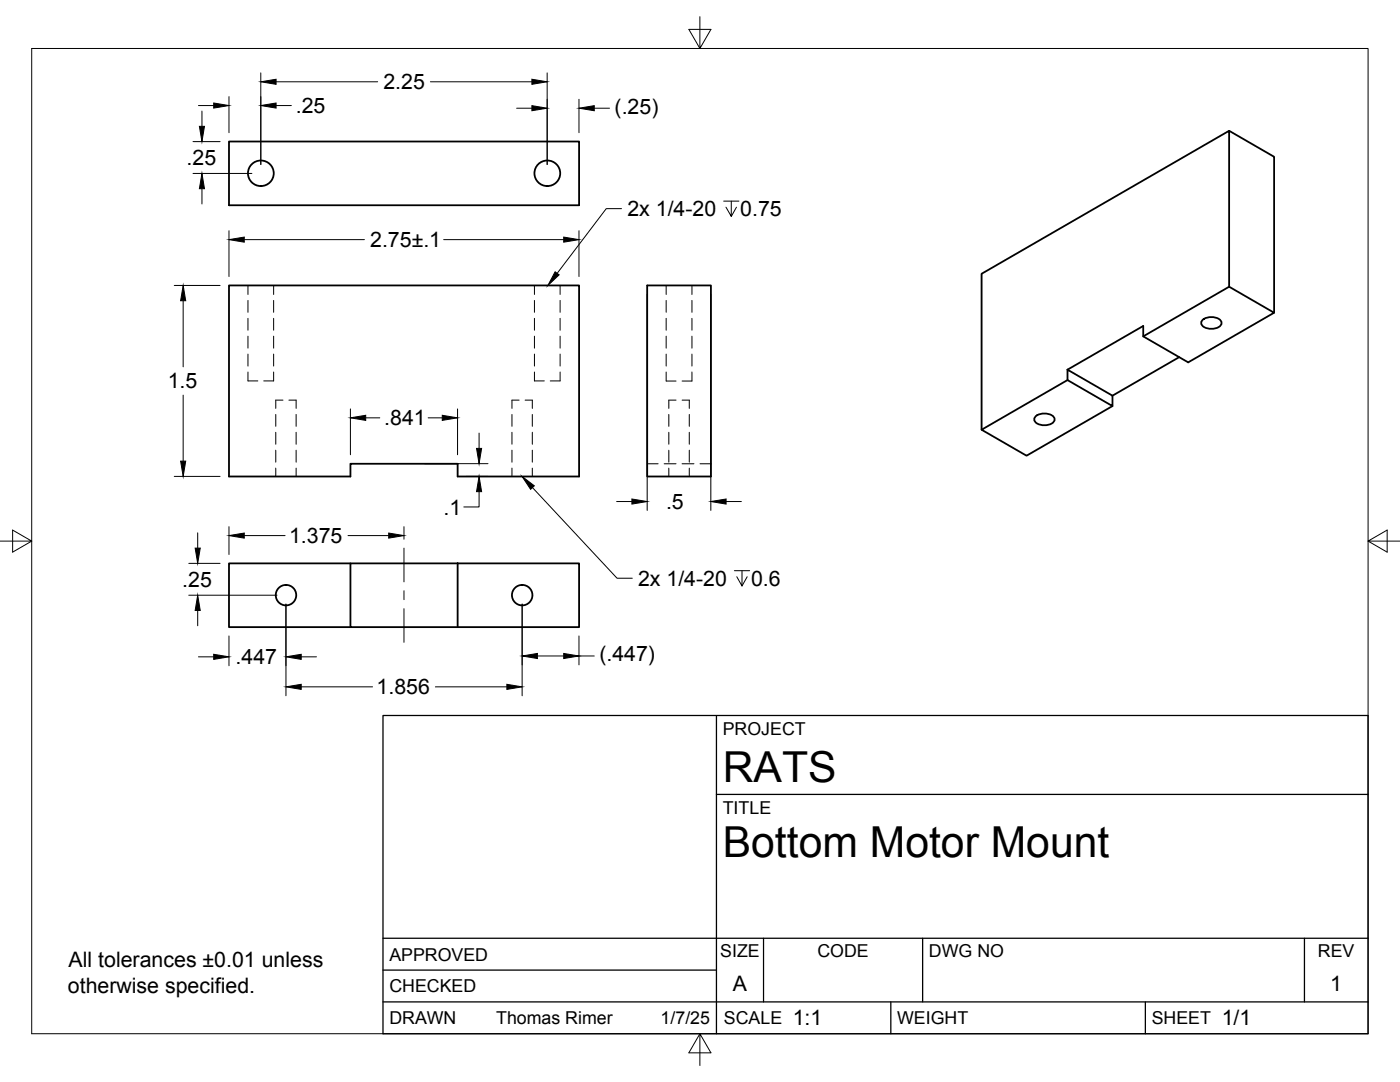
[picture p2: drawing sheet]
<svg xmlns="http://www.w3.org/2000/svg" width="279mm" height="216mm" viewBox="0 0 279 216" stroke-linecap="round" stroke-linejoin="round" font-family="sans-serif">
<defs><g id="words">
<g font-size="8.5">
<text x="144.3" y="156">RATS</text>
<text x="144.3" y="171">Bottom Motor Mount</text>
</g>
<g font-size="4.3">
<text x="76.5" y="17.8">2.25</text>
<text x="59" y="22.6">.25</text>
<text x="122.7" y="22.7">(.25)</text>
<text x="37.2" y="32.9">.25</text>
<text x="125.2" y="43.2">2x 1/4-20</text>
<text x="147.7" y="43.2">0.75</text>
<text x="73.9" y="49.3">2.75±.1</text>
<text x="33.5" y="77.5">1.5</text>
<text x="76.7" y="84.9">.841</text>
<text x="132.9" y="101.6">.5</text>
<text x="88.5" y="102.7">.1</text>
<text x="57.7" y="108.4">1.375</text>
<text x="36.4" y="117.1">.25</text>
<text x="127.3" y="116.9">2x 1/4-20</text>
<text x="149.9" y="116.9">0.6</text>
<text x="119.6" y="132">(.447)</text>
<text x="47" y="132.6">.447</text>
<text x="75.2" y="138.6">1.856</text>
<text x="13.7" y="193">All tolerances ±0.01 unless</text>
<text x="146.3" y="197.7">A</text>
<text x="265.5" y="197.7">1</text>
<text x="13.5" y="198.1">otherwise specified.</text>
<text x="158.2" y="204.6">1:1</text>
<text x="243.8" y="204.6">1/1</text>
</g>
<g font-size="3.5">
<text x="144.3" y="146.6">PROJECT</text>
<text x="144.3" y="162.3">TITLE</text>
<text x="77.7" y="191.7">APPROVED</text>
<text x="143.7" y="191">SIZE</text>
<text x="163.1" y="191">CODE</text>
<text x="185.4" y="191">DWG NO</text>
<text x="263" y="191">REV</text>
<text x="77.7" y="198">CHECKED</text>
<text x="77.7" y="204.4">DRAWN</text>
<text x="99" y="204.4">Thomas Rimer</text>
<text x="131.8" y="204.4">1/7/25</text>
<text x="144.5" y="204.4">SCALE</text>
<text x="179" y="204.4">WEIGHT</text>
<text x="229.8" y="204.4">SHEET</text>
</g>
</g></defs>
<g fill="none" stroke="#000" stroke-width=".36">
<path d="M45.7 28.2h69.9v12.8h-69.9zM245.3 26.1l9 5.2v31.1M45.7 57h69.9v38.1h-24.3v-2.6h-21.4v2.6h-24.2zM129.2 57h12.7v38.1h-12.7zM245.3 57.2v-31.1l-49.4 28.5v31.1M213 73.8l9 5.2v2l-9-5.2zM213 75.8l-17.1 9.9 9 5.2 17.1-9.9M228.2 67.1l17.1-9.9 9 5.2-17.2 9.9-8.9-5.2v-2.1l-15.2 8.8M235.3 71.3l-13.3 7.7M239.9 63.9a2.9 2.9 0 0 1 3.7 0 .84 .84 0 0 1-.4 1.4 2.67 2.67 0 0 1-3.5-.7zM206.6 83.2a2.9 2.9 0 0 1 3.7 0 .84 .84 0 0 1-.4 1.3 2.67 2.67 0 0 1-3.5-.6zM69.9 112.4h45.7v12.7h-45.7z"/>
<path d="M69.9 112.4h-24.2v12.7h24.2M91.3 112.4v12.7"/>
<circle cx="52.1" cy="34.6" r="2.56"/>
<circle cx="109.2" cy="34.6" r="2.56"/>
<circle cx="57.1" cy="118.8" r="2.04"/>
<circle cx="104.2" cy="118.8" r="2.04"/>
</g>
<g fill="none" stroke="#000" stroke-width=".2">
<path d="M6.3 9.7h266.7v196.6h-266.7zM45.7 19.3v7.2M52 14.5v18.3M55.1 16.3h20.3M85.9 16.3h20.3M109.2 14.5v18.3M115.5 19.8v6.7M139.7 3.3v6.4l2.2-3.8h-4.4l2.2 3.8M38.5 34.6h11.8M38.5 28.3h5.4M39.6 21.1h3.1M40.3 22.2v3"/>
<path d="M40.3 37.7v3M55.1 21.1h3M103.1 21.6h3.1M118.6 21.6h3M34.8 57h9.1M45.7 46v9.2M48.7 47.8h24M49.5 57v1.8M49.5 59.9v2.4M54.6 57v1.8M54.6 59.9v2.4M88.5 47.8h24"/>
<path d="M106.7 57v1.8M106.7 59.9v2.4M111.8 57v1.8M111.8 59.9v2.4M115.5 46v9.2M124 41.6h-3l-9.8 12.9M129.2 58.7v43.2M132.9 57v1.8M132.9 59.9v2.4M138.1 57v1.8M138.1 59.9v2.4M141.9 58.7v43.2"/>
<path d="M144.4 40.1h3.1M145.9 40.1v3.1l-1-1.9M147 41.3l-1.1 1.9M36.6 60v13.2M36.6 78.8v13.2M49.5 74.2v1.8h2M49.5 63.5v2.4M49.5 67.1v2.4M49.5 70.7v2.3M54.6 74.2v1.8h-2M54.6 63.5v2.4M54.6 67.1v2.4"/>
<path d="M54.6 70.7v2.3M56.5 79.8h-1.5v1.7M57.7 79.8h1.4v1.7M103.6 79.8h-1.4v1.7M104.8 79.8h1.4v1.7M106.7 74.2v1.8h1.9M106.7 63.5v2.4M106.7 67.1v2.4M106.7 70.7v2.3M111.8 74.2v1.8h-2M111.8 63.5v2.4M111.8 67.1v2.4"/>
<path d="M111.8 70.7v2.3M132.9 74.2v1.8h2M132.9 63.5v2.4M132.9 67.1v2.4M132.9 70.7v2.3M134.9 79.8h-1.4v1.7M136.1 79.8h1.5v1.7M138.1 74.2v1.8h-2M138.1 63.5v2.4M138.1 67.1v2.4M138.1 70.7v2.3M34.8 95.1h9.1"/>
<path d="M55 82.7v2.4M55 86.3v2.3M55 89.8v2.4M55 93.4v1.7M59.1 82.7v2.4M59.1 86.3v2.3M59.1 89.8v2.4M59.1 93.4v1.7M69.9 81.6v9.1M73 83.4h2.8M84.8 92.5h12.6M85.4 83.4h2.9"/>
<path d="M91.3 81.6v9.1M93.1 95.1h4.3M95.6 98.1v3.1h-3M95.6 86.4v3.1M102.2 82.7v2.4M102.2 86.3v2.3M102.2 89.8v2.4M102.2 93.4v1.7M106.2 82.7v2.4M106.2 86.3v2.3M106.2 89.8v2.4M106.2 93.4v1.7"/>
<path d="M106.3 97.3l16.8 18.1h3.1M129.2 92.5h2.1M132.5 92.5h2.4M133.5 82.7v2.4M133.5 86.3v2.3M133.5 89.8v2.4M133.5 93.4v1.7M136.1 92.5h2.4M137.6 82.7v2.4M137.6 86.3v2.3M137.6 89.8v2.4M137.6 93.4v1.7"/>
<path d="M139.7 92.5h2.2M0 108h6.3l-3.8-2.2v4.4l3.8-2.2M37.7 118.8h17.6M37.7 112.4h6.2M39.5 106.3v3.1M45.7 105.1v5.5M48.7 106.9h8.2M69.4 106.9h8.2M80.6 105.1v2.5M80.6 109.4v6.7M80.6 117.9v1.8M123.1 100.1h3"/>
<path d="M144.9 100.1h3.1M146.6 113.9h3M148.1 113.9v3l-1.1-1.8M149.1 115.1l-1 1.8M273 108l3.8 2.2v-4.4l-3.8 2.2h6.4M39.5 121.8v3.1M39.6 131.1h3.1M45.7 126.9v5.9M57.1 120.5v18.3M60.1 131.1h3.1M60.1 137.1h14.3M80.6 121.5v6.7"/>
<path d="M86.9 137.1h14.3M104.2 120.5v18.3M107.3 130.9h5.2M115.5 126.9v5.8M115.5 130.9h3.1M139.7 206.3l-2.2 3.8h4.4l-2.2-3.8v6.3"/>
</g>
<path d="M76.4 142.8h196.6v63.5h-196.6zM143 158.5h130M143 142.8v63.5M76.4 199.9h196.6M76.4 193.6h66.6M76.4 187.2h196.6M152.4 187.2v12.7M177.8 199.9v6.4M184.1 187.2v12.7M228.6 199.9v6.4M260.3 187.2v12.7" fill="none" stroke="#000" stroke-width=".25"/>
<g fill="#000" stroke="#000" stroke-width=".2">
<path d="M52 16.3l3.1-.5v1zM106.2 15.8l3 .5-3 .5zM40.3 34.6l.5 3.1h-1zM39.8 25.2h1l-.5 3.1zM42.7 20.6l3 .5-3 .5zM52 21.1l3.1-.5v1zM106.2 21.1l3 .5-3 .5zM115.5 21.6l3.1-.5v1zM45.7 47.8l3-.5v1zM110.8 54.2l.8 .6-2.3 2.2zM112.5 47.3l3 .5-3 .5zM36.6 57l.5 3h-1.1z"/>
<path d="M36 92h1.1l-.5 3.1zM69.9 83.4l3.1-.5v1zM88.3 82.9l3 .5-3 .5zM95.1 89.5h1l-.5 3zM95.6 95.1l.5 3h-1zM104.2 95.1l2.4 1.8-.7 .7zM126.1 99.6l3.1 .5-3.1 .5zM141.9 100.1l3-.5v1zM38.9 109.4h1.1l-.5 3zM45.7 106.9l3-.5v1zM77.6 106.4l3 .5-3 .5zM39.5 118.8l.5 3h-1.1z"/>
<path d="M42.7 130.6l3 .5-3 .5zM57.1 131.1l3-.5v1zM57.1 137.1l3-.6v1.1zM101.2 136.5l3 .6-3 .5zM104.2 130.9l3.1-.5v1zM112.5 130.4l3 .5-3 .5z"/>
</g>
<use href="#words"/>
</svg>
